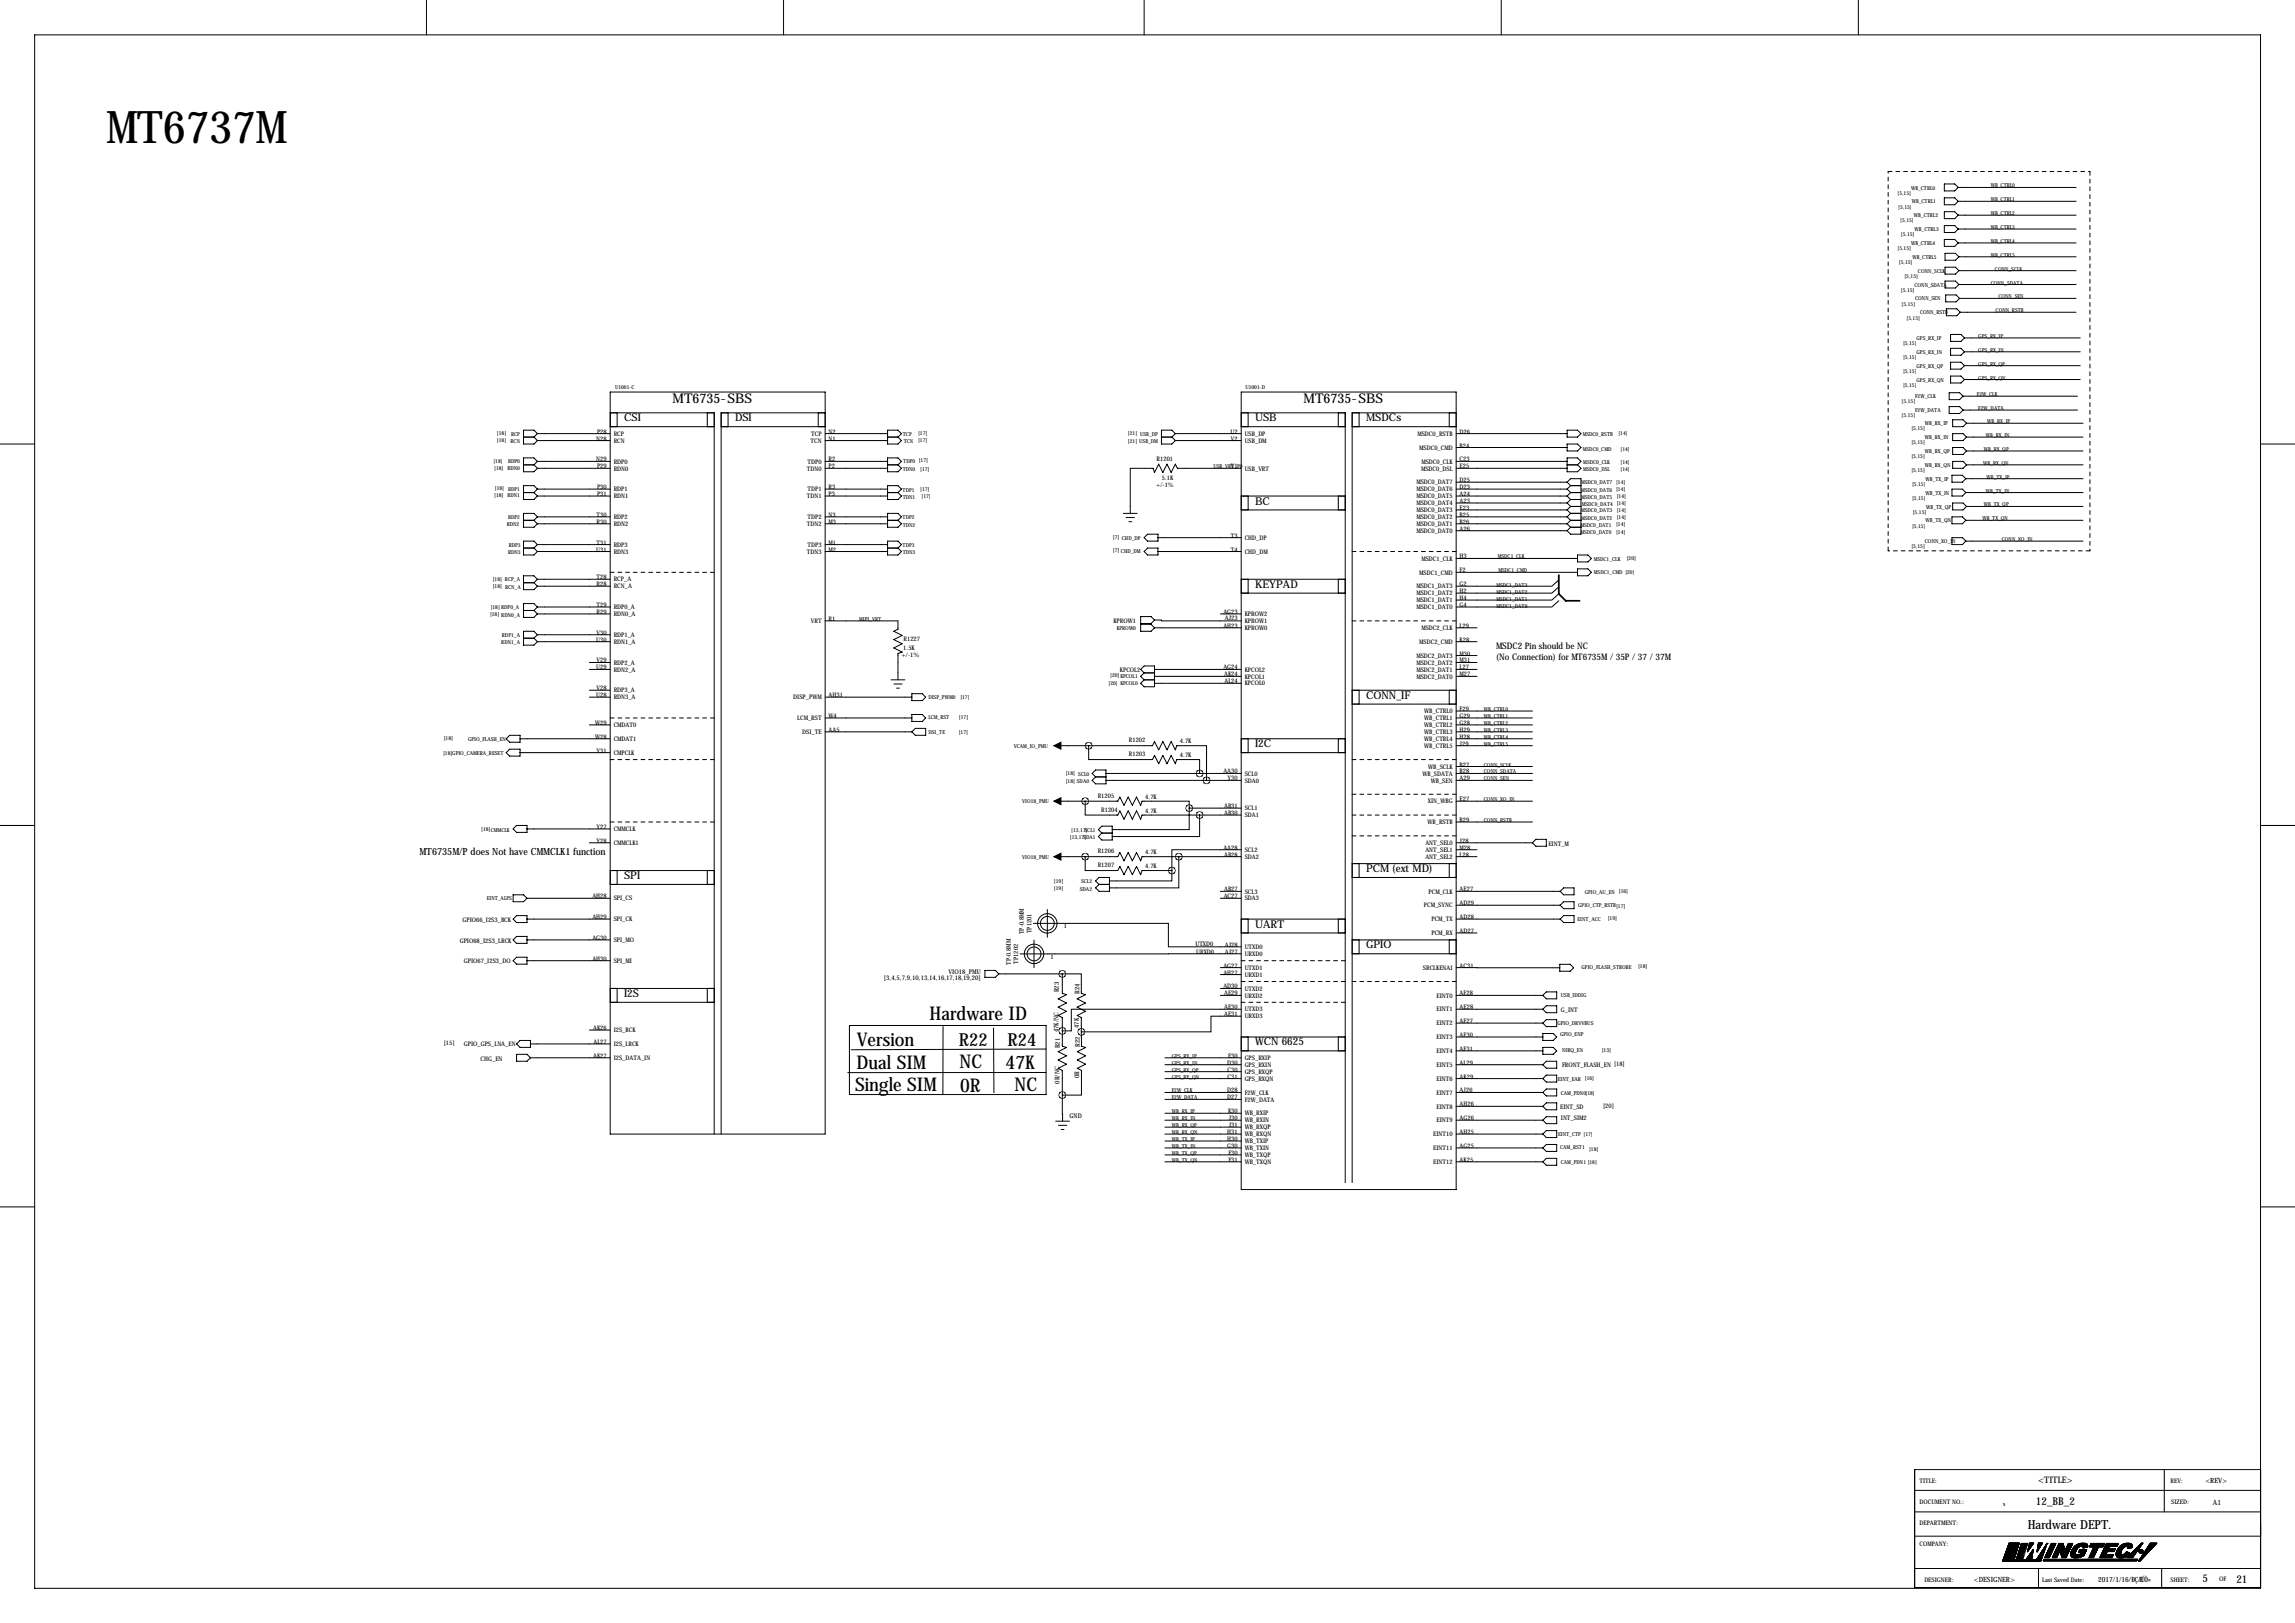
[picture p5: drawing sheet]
<svg xmlns="http://www.w3.org/2000/svg" width="841mm" height="594mm" viewBox="0 0 841 594" stroke-linecap="round" stroke-linejoin="round" font-family="sans-serif">
<defs><g id="words">
<text font-size="16.5" x="38.9" y="52.4">MT6737M</text>
<g font-size="6.9">
<text x="340.5" y="373.4">Hardware ID</text>
<text x="313.8" y="383.1">Version</text>
<text x="313.8" y="391.6">Dual SIM</text>
<text x="351.5" y="391.1">NC</text>
<text x="368.4" y="391.4">47K</text>
<text x="313.2" y="399.6">Single SIM</text>
<text x="351.7" y="399.9">0R</text>
<text x="371.6" y="399.6">NC</text>
</g>
<g font-size="6.6">
<text x="351.2" y="383.1">R22</text>
<text x="369.1" y="383.2">R24</text>
</g>
<g font-size="4.9">
<text x="246.4" y="147.5">MT6735-SBS</text>
<text x="477.5" y="147.5">MT6735-SBS</text>
</g>
<text font-size="4.6" x="742.7" y="560.1">Hardware DEPT.</text>
<g font-size="4">
<text x="228.6" y="154.3">CSI</text>
<text x="269.2" y="154.3">DSI</text>
<text x="459.7" y="154.3">USB</text>
<text x="500.4" y="154.3">MSDCs</text>
<text x="459.7" y="184.8">BC</text>
<text x="459.7" y="215.3">KEYPAD</text>
<text x="500.4" y="255.9">CONN_IF</text>
<text x="459.7" y="273.7">I2C</text>
<text x="228.6" y="322">SPI</text>
<text x="500.4" y="319.4">PCM (ext MD)</text>
<text x="459.7" y="339.7">UART</text>
<text x="500.4" y="347.4">GPIO</text>
<text x="228.6" y="365.1">I2S</text>
<text x="459.7" y="382.9">WCN 6625</text>
<text x="745.8" y="551.3">12_BB_2</text>
<text x="806.7" y="579.5">5</text>
<text x="819.2" y="579.8">21</text>
</g>
<text font-size="3.6" x="153.7" y="313">MT6735M/P does Not have CMMCLK1 function</text>
<g font-size="3.3">
<text x="548" y="237.6">MSDC2 Pin should be NC</text>
<text x="548" y="241.8">(No Connection) for MT6735M / 35P / 37 / 37M</text>
<text x="746.6" y="543.2">&lt;TITLE&gt;</text>
</g>
<g font-size="2.6">
<text x="807.8" y="543">&lt;REV&gt;</text>
<text x="810.6" y="551.1">A1</text>
<text x="723" y="579.3">&lt;DESIGNER&gt;</text>
<text x="768.5" y="579.4">2017/1/16/ÐÇÆ</text>
<text x="784.4" y="579.4">ÚÒ»</text>
</g>
<g font-size="2.4">
<text x="323.8" y="358.9">[3,4,5,7,9,10,13,14,16,17,18,19,20]</text>
<text x="347.4" y="356.7">VIO18_PMU</text>
<text x="387.8" y="363.5" transform="rotate(-90 387.8 363.5)">R23</text>
<text x="395.4" y="364.1" transform="rotate(-90 395.4 364.1)">R24</text>
<text x="395.2" y="376.6" transform="rotate(-90 395.2 376.6)">47K</text>
<text x="387.7" y="378.1" transform="rotate(-90 387.7 378.1)">47K/NC</text>
<text x="388.3" y="383.9" transform="rotate(-90 388.3 383.9)">R21</text>
<text x="395.6" y="383.5" transform="rotate(-90 395.6 383.5)">R22</text>
<text x="395.4" y="394.8" transform="rotate(-90 395.4 394.8)">0R</text>
<text x="388" y="396.9" transform="rotate(-90 388 396.9)">0R/NC</text>
<text x="391.8" y="409.4">GND</text>
</g>
<g font-size="2.3">
<text x="218.4" y="161.4">N28</text>
<text x="218.7" y="158.8">P28</text>
<text x="224.8" y="159.6">RCP</text>
<text x="297.2" y="159.6">TCP</text>
<text x="303.5" y="158.8">N2</text>
<text x="303.5" y="161.4">N1</text>
<text x="450.8" y="158.8">U2</text>
<text x="450.9" y="161.4">V2</text>
<text x="455.9" y="159.6">USB_DP</text>
<text x="519.2" y="159.6">MSDC0_RSTB</text>
<text x="534.7" y="158.8">D26</text>
<text x="224.8" y="162.2">RCN</text>
<text x="296.9" y="162.2">TCN</text>
<text x="455.9" y="162.2">USB_DM</text>
<text x="519.9" y="164.7">MSDC0_CMD</text>
<text x="534.7" y="163.9">B24</text>
<text x="218.4" y="169">N29</text>
<text x="218.7" y="171.5">P29</text>
<text x="224.8" y="172.3">RDN0</text>
<text x="224.8" y="169.8">RDP0</text>
<text x="295.6" y="172.3">TDN0</text>
<text x="295.9" y="169.8">TDP0</text>
<text x="303.5" y="169">R2</text>
<text x="303.5" y="171.5">P2</text>
<text x="423.7" y="169">R1201</text>
<text x="450.9" y="171.5">V1</text>
<text x="455.9" y="172.3">USB_VRT</text>
<text x="520.5" y="172.3">MSDC0_DSL</text>
<text x="520.7" y="169.8">MSDC0_CLK</text>
<text x="534.7" y="169">C23</text>
<text x="534.7" y="171.5">E25</text>
<text x="218.7" y="179.1">P30</text>
<text x="224.8" y="179.9">RDP1</text>
<text x="295.9" y="179.9">TDP1</text>
<text x="303.5" y="179.1">R3</text>
<text x="423.5" y="178.2">+/-1%</text>
<text x="425.6" y="175.7">5.1K</text>
<text x="518.8" y="177.4">MSDC0_DAT7</text>
<text x="518.8" y="179.9">MSDC0_DAT6</text>
<text x="534.7" y="176.6">D25</text>
<text x="534.7" y="179.1">D23</text>
<text x="218.7" y="181.7">P31</text>
<text x="224.8" y="182.5">RDN1</text>
<text x="295.6" y="182.5">TDN1</text>
<text x="303.5" y="181.7">P3</text>
<text x="518.8" y="182.5">MSDC0_DAT5</text>
<text x="518.8" y="185">MSDC0_DAT4</text>
<text x="534.7" y="181.7">A24</text>
<text x="534.7" y="184.2">A23</text>
<text x="218.6" y="189.3">T30</text>
<text x="218.6" y="191.8">R30</text>
<text x="224.8" y="190.1">RDP2</text>
<text x="295.9" y="190.1">TDP2</text>
<text x="303.5" y="189.3">N3</text>
<text x="303.5" y="191.8">M3</text>
<text x="518.8" y="187.6">MSDC0_DAT3</text>
<text x="518.8" y="190.1">MSDC0_DAT2</text>
<text x="534.7" y="186.8">E23</text>
<text x="534.7" y="189.3">B25</text>
<text x="534.7" y="191.8">B26</text>
<text x="224.8" y="192.6">RDN2</text>
<text x="295.6" y="192.6">TDN2</text>
<text x="450.9" y="196.9">T3</text>
<text x="455.9" y="197.7">CHD_DP</text>
<text x="518.8" y="192.6">MSDC0_DAT1</text>
<text x="518.8" y="195.2">MSDC0_DAT0</text>
<text x="534.7" y="194.4">A26</text>
<text x="218.4" y="202">U31</text>
<text x="218.6" y="199.5">T31</text>
<text x="224.8" y="200.3">RDP3</text>
<text x="224.8" y="202.8">RDN3</text>
<text x="295.6" y="202.8">TDN3</text>
<text x="295.9" y="200.3">TDP3</text>
<text x="303.5" y="199.5">M1</text>
<text x="303.5" y="202">M2</text>
<text x="450.9" y="202">T4</text>
<text x="455.9" y="202.8">CHD_DM</text>
<text x="520.7" y="205.3">MSDC1_CLK</text>
<text x="534.7" y="204.5">H3</text>
<text x="534.7" y="209.6">F2</text>
<text x="218.6" y="212.2">T28</text>
<text x="218.6" y="214.7">R28</text>
<text x="224.8" y="213">RCP_A</text>
<text x="224.8" y="215.5">RCN_A</text>
<text x="518.8" y="215.5">MSDC1_DAT3</text>
<text x="519.9" y="210.4">MSDC1_CMD</text>
<text x="534.7" y="214.7">G2</text>
<text x="518.8" y="218">MSDC1_DAT2</text>
<text x="518.8" y="220.6">MSDC1_DAT1</text>
<text x="534.7" y="217.2">H2</text>
<text x="534.7" y="219.8">H4</text>
<text x="218.6" y="222.3">T29</text>
<text x="218.6" y="224.9">R29</text>
<text x="224.8" y="223.1">RDP0_A</text>
<text x="224.8" y="225.7">RDN0_A</text>
<text x="303.5" y="227.4">R1</text>
<text x="448.1" y="224.9">AG23</text>
<text x="448.6" y="227.1">AJ23</text>
<text x="455.9" y="225.7">KPROW2</text>
<text x="518.8" y="223.1">MSDC1_DAT0</text>
<text x="534.7" y="222.3">G4</text>
<text x="218.6" y="232.5">V30</text>
<text x="224.8" y="233.3">RDP1_A</text>
<text x="297" y="228.2">VRT</text>
<text x="407.8" y="228.1">KPROW1</text>
<text x="448.1" y="229.9">AH23</text>
<text x="455.9" y="228.2">KPROW1</text>
<text x="455.9" y="230.7">KPROW0</text>
<text x="520.7" y="230.7">MSDC2_CLK</text>
<text x="534.7" y="229.9">L29</text>
<text x="218.4" y="235">U30</text>
<text x="224.8" y="235.8">RDN1_A</text>
<text x="330.9" y="238.2">1.5K</text>
<text x="331" y="234.8">R1227</text>
<text x="519.9" y="235.8">MSDC2_CMD</text>
<text x="534.7" y="235">K28</text>
<text x="218.4" y="245.2">U29</text>
<text x="218.6" y="242.6">V29</text>
<text x="224.8" y="243.4">RDP2_A</text>
<text x="224.8" y="246">RDN2_A</text>
<text x="330.3" y="240.7">+/-1%</text>
<text x="410.2" y="245.9">KPCOL2</text>
<text x="448.1" y="245.2">AG24</text>
<text x="455.9" y="246">KPCOL2</text>
<text x="518.8" y="240.9">MSDC2_DAT3</text>
<text x="518.8" y="243.4">MSDC2_DAT2</text>
<text x="518.8" y="246">MSDC2_DAT1</text>
<text x="534.7" y="240.1">M30</text>
<text x="534.7" y="242.6">M31</text>
<text x="534.7" y="245.2">L27</text>
<text x="448.4" y="247.7">AK24</text>
<text x="448.5" y="250.3">AL24</text>
<text x="455.9" y="251.1">KPCOL0</text>
<text x="455.9" y="248.5">KPCOL1</text>
<text x="518.8" y="248.5">MSDC2_DAT0</text>
<text x="534.7" y="247.7">M27</text>
<text x="218.4" y="255.3">U28</text>
<text x="218.6" y="252.8">V28</text>
<text x="224.8" y="253.6">RDP3_A</text>
<text x="224.8" y="256.1">RDN3_A</text>
<text x="290.6" y="256.1">DISP_PWM</text>
<text x="303.5" y="255.3">AH31</text>
<text x="292" y="263.8">LCM_RST</text>
<text x="303.5" y="263">W4</text>
<text x="521.7" y="261.2">WB_CTRL0</text>
<text x="521.7" y="263.8">WB_CTRL1</text>
<text x="534.7" y="260.4">F29</text>
<text x="534.7" y="263">G29</text>
<text x="218" y="265.5">W29</text>
<text x="224.8" y="266.3">CMDAT0</text>
<text x="293.9" y="268.8">DSI_TE</text>
<text x="303.5" y="268">AA5</text>
<text x="521.7" y="266.3">WB_CTRL2</text>
<text x="521.7" y="268.8">WB_CTRL3</text>
<text x="534.7" y="265.5">G28</text>
<text x="534.7" y="268">H29</text>
<text x="218" y="270.6">W28</text>
<text x="218.6" y="275.7">Y31</text>
<text x="224.8" y="271.4">CMDAT1</text>
<text x="413.5" y="271.9">R1202</text>
<text x="432.2" y="272.2">4.7K</text>
<text x="521.7" y="271.4">WB_CTRL4</text>
<text x="521.7" y="273.9">WB_CTRL5</text>
<text x="534.7" y="270.6">H28</text>
<text x="534.7" y="273.1">J29</text>
<text x="224.8" y="276.5">CMPCLK</text>
<text x="413.5" y="276.9">R1203</text>
<text x="432.2" y="277.3">4.7K</text>
<text x="523.2" y="281.5">WB_SCLK</text>
<text x="534.7" y="280.7">B27</text>
<text x="448.1" y="283.3">AA30</text>
<text x="449.7" y="285.8">Y30</text>
<text x="455.9" y="284.1">SCL0</text>
<text x="455.9" y="286.6">SDA0</text>
<text x="521.1" y="284.1">WB_SDATA</text>
<text x="524.1" y="286.6">WB_SEN</text>
<text x="534.7" y="283.3">B28</text>
<text x="534.7" y="285.8">A29</text>
<text x="402.1" y="292.2">R1205</text>
<text x="419.5" y="292.5">4.7K</text>
<text x="534.7" y="293.4">E27</text>
<text x="403.4" y="297.3">R1204</text>
<text x="419.5" y="297.6">4.7K</text>
<text x="448.4" y="296">AB31</text>
<text x="448.4" y="298.5">AB30</text>
<text x="455.9" y="296.8">SCL1</text>
<text x="455.9" y="299.3">SDA1</text>
<text x="523" y="294.2">XIN_WBG</text>
<text x="218.6" y="303.6">Y27</text>
<text x="224.8" y="304.4">CMMCLK</text>
<text x="522.9" y="301.9">WB_RSTB</text>
<text x="534.7" y="301.1">B29</text>
<text x="218.6" y="308.7">Y28</text>
<text x="224.8" y="309.5">CMMCLK1</text>
<text x="448.1" y="311.2">AA28</text>
<text x="522.1" y="309.5">ANT_SEL0</text>
<text x="534.7" y="311.2">M28</text>
<text x="534.7" y="308.7">J28</text>
<text x="567.2" y="309.7">EINT_M</text>
<text x="402.1" y="317.6">R1207</text>
<text x="402.1" y="312.5">R1206</text>
<text x="419.5" y="317.9">4.7K</text>
<text x="419.5" y="312.8">4.7K</text>
<text x="448.4" y="313.8">AB28</text>
<text x="455.9" y="312">SCL2</text>
<text x="455.9" y="314.6">SDA2</text>
<text x="522.1" y="314.6">ANT_SEL2</text>
<text x="522.1" y="312">ANT_SEL1</text>
<text x="534.7" y="313.8">L28</text>
<text x="217" y="329">AH28</text>
<text x="224.8" y="329.8">SPI_CS</text>
<text x="448.3" y="329">AC27</text>
<text x="448.4" y="326.5">AB27</text>
<text x="455.9" y="327.3">SCL3</text>
<text x="455.9" y="329.8">SDA3</text>
<text x="523.3" y="327.3">PCM_CLK</text>
<text x="534.7" y="326.5">AE27</text>
<text x="521.6" y="332.3">PCM_SYNC</text>
<text x="534.7" y="331.5">AD29</text>
<text x="169.4" y="337.6">GPIO66_I2S3_BCK</text>
<text x="217" y="336.6">AH29</text>
<text x="224.8" y="337.4">SPI_CK</text>
<text x="377.8" y="341.8" transform="rotate(-90 377.8 341.8)">TP1201</text>
<text x="389.7" y="340.1">1</text>
<text x="524.4" y="337.4">PCM_TX</text>
<text x="534.7" y="336.6">AD28</text>
<text x="534.7" y="341.7">AD27</text>
<text x="168.4" y="345.3">GPIO68_I2S3_LRCK</text>
<text x="217" y="344.2">AG30</text>
<text x="224.8" y="345">SPI_MO</text>
<text x="375.1" y="342.2" transform="rotate(-90 375.1 342.2)">TP-0.8MM</text>
<text x="437.9" y="346.5">UTXD0</text>
<text x="448.6" y="346.8">AJ28</text>
<text x="455.9" y="347.6">UTXD0</text>
<text x="524.4" y="342.5">PCM_RX</text>
<text x="169.9" y="352.9">GPIO67_I2S3_DO</text>
<text x="217" y="351.9">AH30</text>
<text x="224.8" y="352.7">SPI_MI</text>
<text x="370.2" y="353.4" transform="rotate(-90 370.2 353.4)">TP-0.8MM</text>
<text x="372.9" y="353" transform="rotate(-90 372.9 353)">TP1202</text>
<text x="384.9" y="351.2">1</text>
<text x="438.1" y="349.3">URXD0</text>
<text x="448.6" y="349.3">AJ27</text>
<text x="455.9" y="350.1">URXD0</text>
<text x="448.1" y="354.4">AG27</text>
<text x="448.1" y="356.9">AH27</text>
<text x="455.9" y="355.2">UTXD1</text>
<text x="455.9" y="357.7">URXD1</text>
<text x="521.2" y="355.2">SRCLKENAI</text>
<text x="534.7" y="354.4">AC31</text>
<text x="448.1" y="362">AD30</text>
<text x="448.4" y="364.6">AE29</text>
<text x="455.9" y="362.8">UTXD2</text>
<text x="455.9" y="365.4">URXD2</text>
<text x="526.2" y="365.4">EINT0</text>
<text x="534.7" y="364.6">AF28</text>
<text x="448.4" y="369.6">AE30</text>
<text x="455.9" y="370.4">UTXD3</text>
<text x="526.2" y="370.4">EINT1</text>
<text x="534.7" y="369.6">AE28</text>
<text x="571.8" y="370.7">G_INT</text>
<text x="217.2" y="377.3">AK26</text>
<text x="448.4" y="372.2">AE31</text>
<text x="455.9" y="373">URXD3</text>
<text x="526.2" y="375.5">EINT2</text>
<text x="534.7" y="374.7">AF27</text>
<text x="162.6" y="382.7">[15]</text>
<text x="169.9" y="383.1">GPIO_GPS_LNA_EN</text>
<text x="217.4" y="382.3">AL27</text>
<text x="224.8" y="378.1">I2S_BCK</text>
<text x="224.8" y="383.1">I2S_LRCK</text>
<text x="526.2" y="380.6">EINT3</text>
<text x="534.7" y="379.8">AF30</text>
<text x="176.1" y="388.4">CHG_EN</text>
<text x="217.2" y="387.4">AK27</text>
<text x="224.8" y="388.2">I2S_DATA_IN</text>
<text x="449.6" y="390">D30</text>
<text x="449.8" y="387.4">E30</text>
<text x="455.9" y="388.2">GPS_RXIP</text>
<text x="526.2" y="385.7">EINT4</text>
<text x="534.7" y="384.9">AF31</text>
<text x="534.7" y="390">AL29</text>
<text x="449.7" y="392.5">C30</text>
<text x="449.7" y="395">C31</text>
<text x="455.9" y="390.8">GPS_RXIN</text>
<text x="455.9" y="393.3">GPS_RXQP</text>
<text x="455.9" y="395.8">GPS_RXQN</text>
<text x="526.2" y="390.8">EINT5</text>
<text x="526.2" y="395.8">EINT6</text>
<text x="534.7" y="395">AK29</text>
<text x="572.2" y="390.9">FRONT_FLASH_EN [18]</text>
<text x="449.6" y="400.1">D28</text>
<text x="455.9" y="400.9">F2W_CLK</text>
<text x="526.2" y="400.9">EINT7</text>
<text x="534.7" y="400.1">AJ26</text>
<text x="449.6" y="402.7">D27</text>
<text x="449.8" y="407.7">K30</text>
<text x="455.9" y="403.5">F2W_DATA</text>
<text x="526.2" y="406">EINT8</text>
<text x="534.7" y="405.2">AH26</text>
<text x="571.5" y="406.2">EINT_SD</text>
<text x="587.2" y="405.9">[20]</text>
<text x="450.1" y="410.3">J30</text>
<text x="450.1" y="412.8">J31</text>
<text x="455.9" y="408.5">WB_RXIP</text>
<text x="455.9" y="411.1">WB_RXIN</text>
<text x="455.9" y="413.6">WB_RXQP</text>
<text x="526.2" y="411.1">EINT9</text>
<text x="534.7" y="410.3">AG26</text>
<text x="571.8" y="410.3">INT_SIM2</text>
<text x="449.6" y="415.4">H31</text>
<text x="449.6" y="417.9">H30</text>
<text x="455.9" y="416.2">WB_RXQN</text>
<text x="455.9" y="418.7">WB_TXIP</text>
<text x="525" y="416.2">EINT10</text>
<text x="534.7" y="415.4">AH25</text>
<text x="449.6" y="420.4">G30</text>
<text x="450" y="423">F30</text>
<text x="450" y="425.5">F31</text>
<text x="455.9" y="421.2">WB_TXIN</text>
<text x="455.9" y="423.8">WB_TXQP</text>
<text x="525" y="421.2">EINT11</text>
<text x="534.7" y="420.4">AG25</text>
<text x="534.7" y="425.5">AK25</text>
<text x="455.9" y="426.3">WB_TXQN</text>
<text x="525" y="426.3">EINT12</text>
<text x="703.1" y="543.3">TITLE:</text>
<text x="795.1" y="543.1">REV:</text>
<text x="703.1" y="550.9">DOCUMENT NO.:</text>
<text x="795.3" y="550.9">SIZED:</text>
<text x="703.1" y="558.6">DEPARTMENT:</text>
<text x="703.1" y="566.2">COMPANY:</text>
<text x="704.9" y="579.4">DESIGNER:</text>
<text x="748.1" y="579.4">Last Saved Date:</text>
<text x="795.1" y="579.4">SHEET:</text>
<text x="812.9" y="579.1">OF</text>
</g>
<g font-size="2">
<text x="695.1" y="71.3">[5,15]</text>
<text x="700" y="69.4">WB_CTRL0</text>
<text x="729.2" y="68.7">WB_CTRL0</text>
<text x="695.3" y="76.4">[5,15]</text>
<text x="700.3" y="74.5">WB_CTRL1</text>
<text x="729.2" y="73.7">WB_CTRL1</text>
<text x="696.1" y="81.5">[5,15]</text>
<text x="701" y="79.6">WB_CTRL2</text>
<text x="729.2" y="83.9">WB_CTRL3</text>
<text x="729.2" y="78.8">WB_CTRL2</text>
<text x="696.3" y="86.5">[5,15]</text>
<text x="700" y="89.7">WB_CTRL4</text>
<text x="701.3" y="84.7">WB_CTRL3</text>
<text x="729.2" y="89">WB_CTRL4</text>
<text x="695.1" y="91.6">[5,15]</text>
<text x="700.5" y="94.8">WB_CTRL5</text>
<text x="729.2" y="94.1">WB_CTRL5</text>
<text x="695.6" y="96.7">[5,15]</text>
<text x="697.6" y="101.8">[5,15]</text>
<text x="702.6" y="99.9">CONN_SCLK</text>
<text x="730.8" y="99.1">CONN_SCLK</text>
<text x="696.3" y="106.9">[5,15]</text>
<text x="701.3" y="105">CONN_SDATA</text>
<text x="729.2" y="104.2">CONN_SDATA</text>
<text x="696.6" y="111.9">[5,15]</text>
<text x="701.5" y="110.1">CONN_SEN</text>
<text x="732" y="109.3">CONN_SEN</text>
<text x="698.4" y="117">[5,15]</text>
<text x="703.3" y="115.1">CONN_RSTB</text>
<text x="731" y="114.4">CONN_RSTB</text>
<text x="702.1" y="124.5">GPS_RX_IP</text>
<text x="724.7" y="123.8">GPS_RX_IP</text>
<text x="697.1" y="126.4">[5,15]</text>
<text x="697.1" y="131.5">[5,15]</text>
<text x="702.1" y="129.6">GPS_RX_IN</text>
<text x="724.7" y="128.8">GPS_RX_IN</text>
<text x="697.1" y="136.6">[5,15]</text>
<text x="702.1" y="134.7">GPS_RX_QP</text>
<text x="724.7" y="133.9">GPS_RX_QP</text>
<text x="225.3" y="142.3">U1001-C</text>
<text x="456.2" y="142.3">U1001-D</text>
<text x="697.1" y="141.7">[5,15]</text>
<text x="702.1" y="139.8">GPS_RX_QN</text>
<text x="724.7" y="139">GPS_RX_QN</text>
<text x="696.6" y="147.8">[5,15]</text>
<text x="701.5" y="145.9">F2W_CLK</text>
<text x="724.2" y="145.1">F2W_CLK</text>
<text x="696.6" y="152.8">[5,15]</text>
<text x="701.5" y="150.9">F2W_DATA</text>
<text x="705.1" y="155.8">WB_RX_IP</text>
<text x="724.7" y="150.2">F2W_DATA</text>
<text x="728" y="155">WB_RX_IP</text>
<text x="182" y="159.4">[18]</text>
<text x="182" y="162">[18]</text>
<text x="187.2" y="159.6">RCP</text>
<text x="330.7" y="159.6">TCP</text>
<text x="336.3" y="159.2">[17]</text>
<text x="336.3" y="162">[17]</text>
<text x="413.2" y="159.4">[21] USB_DP</text>
<text x="579.8" y="159.6">MSDC0_RSTB</text>
<text x="592.8" y="159.4">[14]</text>
<text x="700.1" y="157.7">[5,15]</text>
<text x="705.1" y="160.9">WB_RX_IN</text>
<text x="727.5" y="160.1">WB_RX_IN</text>
<text x="187" y="162.1">RCN</text>
<text x="331" y="162.4">TCN</text>
<text x="413.2" y="162.2">[21] USB_DM</text>
<text x="579.8" y="165.2">MSDC0_CMD</text>
<text x="593.6" y="165">[14]</text>
<text x="700.1" y="162.7">[5,15]</text>
<text x="700.1" y="167.8">[5,15]</text>
<text x="705.1" y="165.9">WB_RX_QP</text>
<text x="726.7" y="165.2">WB_RX_QP</text>
<text x="180.8" y="169.6">[18]</text>
<text x="181" y="172.1">[18]</text>
<text x="185.9" y="172.3">RDN0</text>
<text x="186.1" y="169.7">RDP0</text>
<text x="330.7" y="172.5">TDN0</text>
<text x="330.9" y="169.7">TDP0 [17]</text>
<text x="337.1" y="172.4">[17]</text>
<text x="444.5" y="171.5">USB_VRT_P0</text>
<text x="579.9" y="172.5">MSDC0_DSL</text>
<text x="580" y="170">MSDC0_CLK</text>
<text x="593.6" y="172.4">[14]</text>
<text x="593.6" y="169.9">[14]</text>
<text x="700.1" y="172.9">[5,15]</text>
<text x="705.1" y="171">WB_RX_QN</text>
<text x="726.4" y="170.3">WB_RX_QN</text>
<text x="181.3" y="179.5">[18]</text>
<text x="186.1" y="179.6">RDP1</text>
<text x="337.1" y="179.8">[17]</text>
<text x="579.2" y="177.4">MSDC0_DAT7 [14]</text>
<text x="700.4" y="178">[5,15]</text>
<text x="705.4" y="176.1">WB_TX_IP</text>
<text x="727.7" y="175.3">WB_TX_IP</text>
<text x="181" y="182">[18]</text>
<text x="185.9" y="182.2">RDN1</text>
<text x="330.6" y="180.2">TDP1</text>
<text x="330.7" y="182.7">TDN1</text>
<text x="337.6" y="182.6">[17]</text>
<text x="579.2" y="180.2">MSDC0_DAT6 [14]</text>
<text x="579.2" y="182.7">MSDC0_DAT5</text>
<text x="579.4" y="185.2">MSDC0_DAT4 [14]</text>
<text x="592.2" y="182.6">[14]</text>
<text x="700.4" y="183.1">[5,15]</text>
<text x="705.4" y="181.2">WB_TX_IN</text>
<text x="726.7" y="185.5">WB_TX_QP</text>
<text x="727.5" y="180.4">WB_TX_IN</text>
<text x="186.1" y="190.1">RDP2</text>
<text x="330.6" y="190.1">TDP2</text>
<text x="579.2" y="190.3">MSDC0_DAT2</text>
<text x="579.2" y="187.5">MSDC0_DAT3</text>
<text x="592.2" y="190.2">[14]</text>
<text x="592.2" y="187.6">[14]</text>
<text x="700.6" y="188.1">[5,15]</text>
<text x="705.4" y="191.3">WB_TX_QN</text>
<text x="705.6" y="186.3">WB_TX_QP</text>
<text x="726.2" y="190.6">WB_TX_QN</text>
<text x="185.6" y="192.6">RDN2</text>
<text x="330.7" y="192.9">TDN2</text>
<text x="407.7" y="197.3">[7] CHD_DP</text>
<text x="578.9" y="195.7">MSDC0_DAT0</text>
<text x="578.9" y="192.9">MSDC0_DAT1</text>
<text x="592" y="195.5">[14]</text>
<text x="592" y="192.7">[14]</text>
<text x="700.4" y="193.2">[5,15]</text>
<text x="186.1" y="203">RDN3</text>
<text x="186.4" y="200.2">RDP3</text>
<text x="330.6" y="200.5">TDP3</text>
<text x="330.7" y="203">TDN3</text>
<text x="407.7" y="202.1">[7] CHD_DM</text>
<text x="700.1" y="200.8">[5,15]</text>
<text x="705.1" y="199">CONN_XO_IN</text>
<text x="733.3" y="198.2">CONN_XO_IN</text>
<text x="548.6" y="204.5">MSDC1_CLK</text>
<text x="548.9" y="209.6">MSDC1_CMD</text>
<text x="583.8" y="205.3">MSDC1_CLK</text>
<text x="595.9" y="205.2">[20]</text>
<text x="180.5" y="212.8">[18] RCP_A</text>
<text x="180.5" y="215.3">[18] RCN_A</text>
<text x="548.1" y="215">MSDC1_DAT3</text>
<text x="583.9" y="210.4">MSDC1_CMD [20]</text>
<text x="548.1" y="220">MSDC1_DAT1</text>
<text x="548.1" y="217.5">MSDC1_DAT2</text>
<text x="179.5" y="225.5">[18] RDN0_A</text>
<text x="179.7" y="222.9">[18] RDP0_A</text>
<text x="314.7" y="227.4">MIPI_VRT</text>
<text x="548.1" y="222.6">MSDC1_DAT0</text>
<text x="183.8" y="233.2">RDP1_A</text>
<text x="409" y="230.7">KPROW0</text>
<text x="183.6" y="236">RDN1_A</text>
<text x="406" y="250.9">[20] KPCOL0</text>
<text x="406.7" y="248.1">[20] KPCOL1</text>
<text x="340.1" y="256.1">DISP_PWM0</text>
<text x="351.8" y="256">[17]</text>
<text x="340.1" y="263.5">LCM_RST</text>
<text x="351.3" y="263.3">[17]</text>
<text x="543.6" y="260.4">WB_CTRL0</text>
<text x="543.6" y="263">WB_CTRL1</text>
<text x="340.1" y="268.8">DSI_TE</text>
<text x="351.2" y="268.7">[17]</text>
<text x="543.6" y="268">WB_CTRL3</text>
<text x="543.6" y="265.5">WB_CTRL2</text>
<text x="162.6" y="270.9">[18]</text>
<text x="171.4" y="271.3">GPIO_FLASH_EN</text>
<text x="371.3" y="274.1">VCAM_IO_PMU</text>
<text x="543.6" y="270.6">WB_CTRL4</text>
<text x="543.6" y="273.1">WB_CTRL5</text>
<text x="162.3" y="276.5">[18]GPIO_CAMERA_RESET</text>
<text x="543.6" y="280.7">CONN_SCLK</text>
<text x="390.4" y="283.9">[18] SCL0</text>
<text x="390.4" y="286.7">[18] SDA0</text>
<text x="543.6" y="283.3">CONN_SDATA</text>
<text x="543.6" y="285.8">CONN_SEN</text>
<text x="543.6" y="293.4">CONN_XO_IN</text>
<text x="374.4" y="294.2">VIO18_PMU</text>
<text x="176.3" y="304.5">[18]CMMCLK</text>
<text x="392.4" y="304.7">[13,17]</text>
<text x="397.3" y="304.6">SCL1</text>
<text x="543.6" y="301.1">CONN_RSTB</text>
<text x="391.9" y="307.3">[13,17]</text>
<text x="396.8" y="307.4">SDA1</text>
<text x="374.4" y="314.5">VIO18_PMU</text>
<text x="386.1" y="323.3">[19]</text>
<text x="396" y="323.4">SCL2</text>
<text x="178.3" y="329.5">EINT_ALPS</text>
<text x="386.1" y="325.8">[19]</text>
<text x="395.5" y="326.2">SDA2</text>
<text x="580.5" y="327.5">GPIO_AU_EN [16]</text>
<text x="578.1" y="332.3">GPIO_CTP_RSTB[17]</text>
<text x="577.8" y="337.4">EINT_ACC</text>
<text x="588.9" y="337">[19]</text>
<text x="579.3" y="355">GPIO_FLASH_STROBE</text>
<text x="600" y="354.7">[18]</text>
<text x="571.8" y="365.3">USB_IDDIG</text>
<text x="570.5" y="375.2">GPIO_DRVVBUS</text>
<text x="571.5" y="379.5">GPIO_ENP</text>
<text x="429.3" y="387.4">GPS_RX_IP</text>
<text x="429.3" y="390">GPS_RX_IN</text>
<text x="572.2" y="385.4">NIRQ_EN</text>
<text x="586.7" y="385.2">[13]</text>
<text x="429.3" y="392.5">GPS_RX_QP</text>
<text x="429.3" y="395">GPS_RX_QN</text>
<text x="429.3" y="400.1">F2W_CLK</text>
<text x="570.7" y="396.1">EINT_EAR [16]</text>
<text x="571.8" y="400.9">CAM_PDN0[18]</text>
<text x="429.3" y="407.7">WB_RX_IP</text>
<text x="429.3" y="402.7">F2W_DATA</text>
<text x="429.3" y="412.8">WB_RX_QP</text>
<text x="429.3" y="410.3">WB_RX_IN</text>
<text x="429.3" y="417.9">WB_TX_IP</text>
<text x="429.3" y="415.4">WB_RX_QN</text>
<text x="570.8" y="416.1">EINT_CTP [17]</text>
<text x="429.3" y="423">WB_TX_QP</text>
<text x="429.3" y="425.5">WB_TX_QN</text>
<text x="429.3" y="420.4">WB_TX_IN</text>
<text x="571.5" y="420.9">CAM_RST1</text>
<text x="582.1" y="421.6">[18]</text>
<text x="571.8" y="426.3">CAM_PDN1 [18]</text>
</g>
</g></defs>
<circle cx="734.1" cy="551.3" r=".15" fill="#000"/>
<g fill="none" stroke="#000" stroke-width=".37">
<path d="M12.7 12.8h815.3v568.9h-815.3zM156.2 .1v12.7M287 .1v12.7M419.1 .1v12.7M549.9 .1v12.7M680.7 .1v12.7M712.2 67.4h3.8l1.3 1.3-1.3 1.2h-3.8zM712.2 72.5h3.8l1.3 1.2-1.3 1.3h-3.8zM712.2 77.5h3.8l1.3 1.3-1.3 1.3h-3.8zM717.3 68.7h43.2M717.3 73.7h43.2M717.3 78.8h43.2"/>
<path d="M712.2 82.6h3.8l1.3 1.3-1.3 1.3h-3.8zM712.2 87.7h3.8l1.3 1.3-1.3 1.2h-3.8zM712.5 97.9h3.8l1.2 1.2-1.2 1.3h-3.8zM712.5 92.8h3.8l1.2 1.3-1.2 1.2h-3.8zM717.3 83.9h43.2M717.3 89h43.2M717.5 99.1h43M717.5 94.1h43M712.5 102.9h3.8l1.2 1.3-1.2 1.3h-3.8zM712.7 108h3.8l1.3 1.3-1.3 1.3h-3.8zM713 113.1h3.8l1.3 1.3-1.3 1.2h-3.8zM717.5 104.2h43"/>
<path d="M717.8 109.3h42.7M718.1 114.4h42.4M714.5 122.5h3.8l1.3 1.3-1.3 1.2h-3.8zM714.5 127.6h3.8l1.3 1.2-1.3 1.3h-3.8zM714.5 132.7h3.8l1.3 1.2-1.3 1.3h-3.8zM714.5 137.7h3.8l1.3 1.3-1.3 1.3h-3.8zM719.6 123.8h42.4M719.6 128.8h42.4M719.6 133.9h42.4M719.6 139h42.4M196.8 158.8l-1.2-1.2h-3.8v5h3.8l1.2-1.2M196.8 158.8h26.7"/>
<path d="M196.8 158.8l-1.2 1.3M223.5 151.2h38.1v264.2M223.5 156.3h38.1M223.5 143.6h78.8v271.8h-78.8zM226.1 151.2v5.1M259.1 151.2v5.1M264.2 156.3h38.1M266.7 151.2v5.1M299.7 151.2v5.1M302.3 151.2h-38.1v264.2M302.3 158.8h22.8M325.1 157.6h3.8l1.3 1.2-1.3 1.3 1.3 1.3-1.3 1.2h-3.8z"/>
<path d="M430.5 158.8l-1.2-1.2h-3.9v5h3.9l1.2-1.2M430.5 158.8h24.2M430.5 158.8l-1.2 1.3M454.7 151.2h38.1v281.9M454.7 156.3h38.1M454.7 143.6h78.7v292.1h-78.7zM457.2 151.2v5.1M490.2 151.2v5.1M495.3 156.3h38.1M497.8 151.2v5.1M530.9 151.2v5.1M533.4 151.2h-38.1v281.9"/>
<path d="M533.4 158.8h40.6M574 157.6h3.8l1.3 1.2-1.3 1.3h-3.8zM714 143.8h3.8l1.3 1.3-1.3 1.3h-3.8zM714 148.9h3.8l1.3 1.3-1.3 1.3h-3.8zM715.3 153.7h3.8l1.2 1.3-1.2 1.3h-3.8zM715.3 158.8h3.8l1.2 1.3-1.2 1.3h-3.8zM719.1 145.1h41.9M719.1 150.2h41.9M720.3 155h42.7M0 162.6h12.7M191.8 160.1h3.8M191.8 170.3h3.8"/>
<path d="M195.6 160.1l1.2 1.3M195.6 170.3l1.2 1.2M196.8 161.4h26.7M196.8 171.5h26.7M196.8 169h26.7M196.8 179.1h26.7M196.8 169l-1.2-1.3h-3.8v5.1h3.8l1.2-1.3M196.8 179.1l-1.2-1.2h-3.8v5.1h3.8l1.2-1.3M196.8 169l-1.2 1.3M196.8 179.1l-1.2 1.3M302.3 161.4h22.8M302.3 171.5h22.8"/>
<path d="M302.3 169h22.8M302.3 179.1h22.8M325.1 160.1h3.8M325.1 170.3h3.8M325.1 167.7h3.8l1.3 1.3-1.3 1.3 1.3 1.2-1.3 1.3h-3.8zM325.1 177.9h3.8l1.3 1.2-1.3 1.3 1.3 1.3-1.3 1.3h-3.8zM425.4 160.1h3.9M429.3 160.1l1.2 1.3M430.5 161.4h24.2M454.7 171.5h-23.4l-.8-1.5-1.5 3-1.5-3-1.5 3-1.6-3-1.5 3-.5-1.5h-8.4v16.5M533.4 171.5h40.6M533.4 169h40.6"/>
<path d="M533.4 179.1h40.6M533.4 163.9h40.6M533.4 176.6h40.6M574 162.6h3.8l1.3 1.3-1.3 1.3h-3.8zM574 170.3h3.8M574 176.6l1.3-1.3h3.8v20.4h-3.8l-1.3-1.3M574 167.7h3.8l1.3 1.3-1.3 1.3 1.3 1.2-1.3 1.3h-3.8zM574 179.1l1.3 1.3M574 176.6l1.3 1.3M575.3 177.9h3.8M575.3 177.9l-1.3 1.2M715 179.1h3.8l1.3 1.3-1.3 1.3h-3.8z"/>
<path d="M715 174.1h3.8l1.3 1.2-1.3 1.3h-3.8zM715.3 169h3.8l1.2 1.3-1.2 1.2h-3.8zM715.3 163.9h3.8l1.2 1.3-1.2 1.2h-3.8zM720.1 175.3h42.9M720.3 160.1h42.7M720.3 165.2h42.7M720.3 170.3h42.7M828 162.6h12.7M191.8 180.4h3.8M191.8 190.6h3.8M195.6 180.4l1.2 1.3M195.6 190.6l1.2 1.2"/>
<path d="M196.8 181.7h26.7M196.8 189.3h26.7M196.8 191.8h26.7M196.8 199.5h26.7M196.8 199.5l-1.2-1.3h-3.8v5.1h3.8l1.2-1.3M196.8 189.3l-1.2-1.3h-3.8v5.1h3.8l1.2-1.3M196.8 189.3l-1.2 1.3M196.8 199.5l-1.2 1.2M302.3 181.7h22.8M302.3 189.3h22.8M302.3 191.8h22.8M302.3 199.5h22.8"/>
<path d="M325.1 180.4h3.8M325.1 190.6h3.8M325.1 198.2h3.8l1.3 1.3-1.3 1.2 1.3 1.3-1.3 1.3h-3.8zM325.1 188h3.8l1.3 1.3-1.3 1.3 1.3 1.2-1.3 1.3h-3.8zM411.5 188h5.1M412.5 189.6h3M413.5 191.1h1M419.1 196.9l1.3-1.2h3.8v2.5h-3.8zM424.2 196.9h30.5M454.7 181.7h38.1M454.7 186.8h38.1M457.2 181.7v5.1"/>
<path d="M490.2 181.7v5.1M533.4 181.7h40.6M533.4 189.3h40.6M533.4 191.8h40.6M533.4 186.8h40.6M533.4 184.2h40.6M533.4 194.4h40.6M574 191.8l1.3 1.3M574 189.3l1.3 1.3M574 181.7l1.3 1.3M574 184.2l1.3 1.3M574 186.8l1.3 1.2"/>
<path d="M575.3 185.5h3.8M575.3 180.4h3.8M575.3 190.6h3.8M575.3 183h3.8M575.3 188h3.8M575.3 193.1h3.8M575.3 193.1l-1.3 1.3M575.3 190.6l-1.3 1.2M575.3 188l-1.3 1.3M575.3 180.4l-1.3 1.3M575.3 183l-1.3 1.2M575.3 185.5l-1.3 1.3"/>
<path d="M715 189.3h3.8l1.3 1.3-1.3 1.2h-3.8zM715 196.9h3.8l1.3 1.3-1.3 1.3h-3.8zM715.3 184.2h3.8l1.2 1.3-1.2 1.3h-3.8zM720.1 180.4h42.9M720.1 190.6h42.9M720.1 198.2h42.9M720.3 185.5h42.7M191.8 200.7h3.8M191.8 213.4h3.8M195.6 200.7l1.2 1.3M195.6 213.4l1.2 1.3M196.8 202h26.7"/>
<path d="M196.8 212.2h26.7M196.8 214.7h26.7M196.8 212.2l-1.2-1.3h-3.8v5.1h3.8l1.2-1.3M196.8 212.2l-1.2 1.2M302.3 202h22.8M325.1 200.7h3.8M420.4 200.7h3.8v2.6h-3.8l-1.3-1.3zM424.2 202h30.5M454.7 212.2h38.1M454.7 217.2h38.1M457.2 212.2v5M490.2 212.2v5"/>
<path d="M533.4 204.5h44.4M533.4 209.6h44.4M571 217.5l-2.5 2.3h-35.1M571 215l-2.5 2.2h-35.1M571 212.4l-2.5 2.3h-35.1M577.8 203.3h3.9l1.2 1.2-1.2 1.3h-3.9zM577.8 208.4h3.9l1.2 1.2-1.2 1.3h-3.9zM191.8 223.6h3.8M191.8 233.8h3.8M195.6 223.6l1.2 1.3M195.6 233.8l1.2 1.2M196.8 222.3h26.7"/>
<path d="M196.8 224.9h26.7M196.8 232.5h26.7M196.8 235h26.7M196.8 222.3l-1.2-1.2h-3.8v5h3.8l1.2-1.2M196.8 232.5l-1.2-1.3h-3.8v5.1h3.8l1.2-1.3M196.8 222.3l-1.2 1.3M196.8 232.5l-1.2 1.3M302.3 227.4h26.6v3l-1.5 .8 3.1 1.5-3.1 1.6 3.1 1.5-3.1 1.5 3.1 1.5-1.6 .5v9.7M417.8 228.7h3.8l1.3 1.2-1.3 1.3h-3.8zM417.8 225.8h3.8l1.3 1.3-1.3 1.3h-3.8zM422.9 227.1h2.5v.3h29.3M422.9 229.9h31.8"/>
<path d="M447 224.9h7.7M533.4 235h7.6M533.4 229.9h7.6M571 220l-2.5 2.3h-35.1M215.9 242.6h7.6M215.9 245.2h7.6M215.9 252.8h7.6M215.9 255.3h7.6M302.3 255.3h31.7M326.4 249h5.1M327.4 250.5h3.1M328.4 252h1"/>
<path d="M334 254.1h3.8l1.3 1.2-1.3 1.3h-3.8zM419.1 246.5l-1.3-1.3 1.3-1.3h3.8v7.6h-3.8l-1.3-1.2 1.3-1.3M419.1 249h3.8M419.1 246.5h3.8M419.1 246.5l-1.3 1.2 1.3 1.3M422.9 245.2h31.8M422.9 250.3h31.8M422.9 247.7h31.8M495.3 252.8h38.1M495.3 257.9h38.1M497.8 252.8v5.1M530.9 252.8v5.1"/>
<path d="M533.4 242.6h7.6M533.4 245.2h7.6M533.4 247.7h7.6M533.4 240.1h7.6M185.4 270.6l1.3-1.3h3.8v2.6h-3.8zM185.4 275.7l1.3-1.3h3.8v2.5h-3.8zM190.5 270.6h33M190.5 275.7h33M215.9 265.5h7.6M302.3 263h31.7M302.3 268h31.7M334 261.7h3.8l1.3 1.3-1.3 1.2h-3.8z"/>
<path d="M334 268l1.3-1.2h3.8v2.5h-3.8zM386.1 273.1h36l.8-1.5 1.5 3 1.6-3 1.5 3 1.5-3 1.5 3 .5-1.5h11v12.7M398.8 273.1v5.1h23.3l.8-1.5 1.5 3 1.6-3 1.5 3 1.5-3 1.5 3 .5-1.5h8.4v5.1M454.7 270.6h38.1M454.7 275.7h38.1M457.2 270.6v5.1M490.2 270.6v5.1M533.4 273.1h27.9M533.4 263h27.9M533.4 268h27.9M533.4 265.5h27.9M533.4 270.6h27.9"/>
<path d="M533.4 260.4h27.9M386.1 293.4h23.3l.8-1.5 1.5 3.1 1.6-3.1 1.5 3.1 1.5-3.1 1.5 3.1 .5-1.6h17.3v2.6M397.5 293.4v5.1h11.9l.8-1.5 1.5 3 1.6-3 1.5 3 1.5-3 1.5 3 .5-1.5h36.4M400 283.3l1.3-1.3h3.8v5.1h-3.8l-1.3-1.3 1.3-1.2zM401.3 284.6h3.8M405.1 283.3h49.6M405.1 285.8h49.6M435.6 296v7.9h-28.2M435.6 296h19.1M439.4 298.5v7.9h-32M533.4 293.4h27.9M533.4 283.3h27.9"/>
<path d="M533.4 285.8h27.9M533.4 280.7h27.9M0 302.3h12.7M188 303.6l1.2-1.3h3.8v2.6h-3.8zM193 303.6h30.5M215.9 308.7h7.6M223.5 318.8h38.1M226.1 318.8v5.1M259.1 318.8v5.1M386.1 313.8h23.3l.8-1.6 1.5 3.1 1.6-3.1 1.5 3.1 1.5-3.1 1.5 3.1 .5-1.5h36.4M397.5 313.8v5h11.9l.8-1.5 1.5 3.1 1.6-3.1 1.5 3.1 1.5-3.1 1.5 3.1 .5-1.6h11M403.6 302.6h3.8v5.1h-3.8l-1.3-1.3 1.3-1.3-1.3-1.2z"/>
<path d="M403.6 305.1h3.8M429.3 318.8v3.9h-22.9M431.8 313.8v11.4h-25.4M454.7 311.2h-25.4v7.6M495.3 316.3h38.1M497.8 316.3v5.1M530.9 316.3v5.1M533.4 313.8h7.6M533.4 308.7h27.9M533.4 311.2h7.6M533.4 301.1h27.9M561.3 308.7l1.3-1.3h3.8v2.6h-3.8z"/>
<path d="M828 302.3h12.7M188 327.7h3.8l1.2 1.3-1.2 1.3h-3.8zM188 336.6l1.2-1.2h3.8v2.5h-3.8zM193 329h30.5M193 336.6h30.5M223.5 323.9h38.1M378.6 338.2h49.4v8.6h26.7M383.6 333.1v10.2M401.3 322.7l1.3-1.3h3.8v5.1h-3.8l-1.3-1.3 1.3-1.3zM402.6 323.9h3.8M447 329h7.7M447 326.5h7.7"/>
<path d="M454.7 336.6h38.1M457.2 336.6v5.1M490.2 336.6v5.1M495.3 321.4h38.1M533.4 336.6h38.1M533.4 326.5h38.1M533.4 331.5h38.1M572.8 330.3h3.8v2.5h-3.8l-1.3-1.3zM572.8 325.2h3.8v2.5h-3.8l-1.3-1.2zM572.8 335.4h3.8v2.5h-3.8l-1.3-1.3zM188 344.2l1.2-1.2h3.8v2.5h-3.8zM188 351.9l1.2-1.3h3.8v2.5h-3.8z"/>
<path d="M193 351.9h30.5M193 344.2h30.5M360.8 355.4h3.8l1.3 1.3-1.3 1.3h-3.8zM365.9 356.7h23.2M378.8 344.3v10.2M389.1 356.7h7v7.1l1.5 .5-3 1.5 3 1.6-3 1.5 3 1.5-3 1.5 1.5 .8v5.2M389.1 356.7v7.1l1.6 .5-3.1 1.5 3.1 1.6-3.1 1.5 3.1 1.5-3.1 1.5 1.5 .8v10.5l1.6 .5-3.1 1.5 3.1 1.5-3.1 1.5 3.1 1.6-3.1 1.5 1.5 .7v9.1M447 354.4h7.7M447 356.9h7.7M454.7 349.3l-81 .1M454.7 341.7h38.1M495.3 344.2h38.1"/>
<path d="M495.3 349.3h38.1M497.8 344.2v5.1M530.9 344.2v5.1M533.4 354.4l37.9 .1M533.4 341.7h7.6M571.3 353.2h3.9l1.2 1.3-1.2 1.2h-3.9zM215.9 377.3h7.6M223.5 362h38.1M223.5 367.1h38.1M226.1 362v5.1M259.1 362v5.1M311.1 375.6h72.1v25.3h-72.1z"/>
<path d="M345.4 376v24.6M363.9 376.5l.2 23.7M396.1 377.9v5.3l1.6 .5-3.1 1.5 3.1 1.5-3.1 1.5 3.1 1.6-3.1 1.5 1.5 .7v9.1h-7M447 362h7.7M447 364.6h7.7M454.7 372.2h-11.1v5.7h-47.5M454.7 369.6h-62.3v8h-3.3M454.7 379.8h38.1M457.2 379.8v5.1M490.2 379.8v5.1M533.4 379.8h31.7M533.4 364.6h31.7"/>
<path d="M533.4 369.6h31.7M533.4 374.7h31.7M565.1 378.5h3.9l1.2 1.3-1.2 1.3h-3.9zM565.1 369.6l1.3-1.2h3.8v2.5h-3.8zM566.4 363.3h3.8v2.5h-3.8l-1.3-1.2zM566.4 373.5h3.8v2.5h-3.8l-1.3-1.3zM189.2 382.3l1.3-1.2h3.8v2.5h-3.8zM189.2 386.2h3.8l1.3 1.2-1.3 1.3h-3.8zM194.3 382.3h29.2M194.3 387.4h29.2M383.2 384.2l-71.4 .3M383.2 392.8l-72.7 .1"/>
<path d="M426.7 387.4h28M426.7 390h28M426.7 392.5h28M426.7 395h28M454.7 384.9h38.1M533.4 384.9h31.7M533.4 390h31.7M533.4 395h31.7M565.1 383.6h3.9l1.2 1.3-1.2 1.3h-3.9zM566.4 388.7h3.8v2.5h-3.8l-1.3-1.2zM566.4 393.8h3.8v2.5h-3.8l-1.3-1.3zM566.4 398.9h3.8v2.5h-3.8l-1.3-1.3z"/>
<path d="M386.7 410.6h5.1M387.7 412.2h3.1M388.7 413.7h1M389.1 401.1l.1 9.5M426.7 415.4h28M426.7 400.1h28M426.7 402.7h28M426.7 407.7h28M426.7 410.3h28M426.7 412.8h28M426.7 417.9h28M533.4 415.4h31.7"/>
<path d="M533.4 400.1h31.7M533.4 410.3h31.7M533.4 405.2h31.7M565.1 410.3l1.3-1.3h3.8v2.6h-3.8zM566.4 419.2h3.8v2.5h-3.8l-1.3-1.3zM566.4 403.9h3.8v2.6h-3.8l-1.3-1.3zM566.4 414.1h3.8v2.5h-3.8l-1.3-1.2zM426.7 420.4h28M426.7 423h28M426.7 425.5h28M533.4 420.4h31.7M533.4 425.5h31.7"/>
<path d="M566.4 424.3h3.8v2.5h-3.8l-1.3-1.3zM0 442h12.7M828 442h12.7M701.3 538.2h126.8v43.2h-126.8zM792.8 538.2v15.5M701.3 553.7h126.8M701.3 545.9h126.8M733.8 550.8h.1M701.3 574.5h126.8M701.3 562.6h126.8M733.6 571.8h14M733.6 571.7h14"/>
<path d="M733.6 571.6h14M733.7 571.5h13.9M733.7 571.4h14M733.8 571.2h14M733.8 571.1h4M733.9 570.9h4M733.9 570.8h4M734 570.7h3.9M734 570.7h4M734 570.5h4M734.1 570.4h3.9M734.1 570.2h4"/>
<path d="M734.2 570.1h3.9M734.3 569.8h3.9M734.3 569.7h3.9M734.3 569.6h4M734.4 569.4h3.9M734.5 569.3h3.9M734.5 569.2h3.9M734.6 568.9h3.9M734.7 568.8h3.8M734.7 568.6h3.9M734.7 568.5h3.9M734.8 568.4h3.9"/>
<path d="M734.8 568.3h3.9M734.8 568.2h3.9M734.9 568.1h3.8M734.9 568h3.9M735 567.9h3.8M735 567.8h3.8M735.1 567.6h3.8M735.1 567.5h3.8M735.1 567.4h3.8M735.2 567.3h3.8M735.2 567.1h3.8M735.3 566.9h3.8"/>
<path d="M735.4 566.7h3.8M735.5 566.5h3.7M735.5 566.3h3.8M735.6 566.1h3.8M735.6 566h3.8M735.7 565.8h3.7M735.7 565.7h3.8M735.8 565.6h3.7M735.8 565.5h3.7M735.9 565.3h3.7M735.9 565.2h3.7M735.9 565.1h3.7"/>
<path d="M737.9 571h-4M738.1 570.3l-4 .1M738.1 570.1l-4 .1M738.2 569.9l-4 .1M738.3 569.5h-3.9M738.4 569.1l-3.9 .1M738.5 569l-4 .1M738.5 568.8l-3.9 .1M738.6 571.1h.3M738.6 568.7h-3.9M738.6 570.8h2.5M738.7 570.6h.4"/>
<path d="M738.8 570.4h2.5M738.8 568l-3.9 .1M738.9 567.7h-3.9M739 569.8h.1M739 569.7h1.7M739 567.2l-3.8 .1M739.1 569.4h.3M739.1 567h-3.8M739.1 569.2h1.9M739.1 566.8l-3.8 .1M739.2 566.7l-3.9 .1M739.2 566.5l-3.8 .1"/>
<path d="M739.3 568.8h2.2M739.3 566.4h-3.8M739.3 568.7h2.5M739.3 566.2h-3.8M739.4 568.3h2.4M739.4 568.3h2.5M739.5 565.7l-3.8 .1M739.6 567.9h2.4M739.6 567.8h2.5M739.6 565.4h-3.8M739.7 570.1l-.9 .1M739.7 567.4h2.4"/>
<path d="M739.7 567.4h2.5M739.8 567.2h.5M739.9 568.9l-.7 .1M739.9 566.9h2.4M740 566.7h.4M740 571h-1.4M740.1 569.7l-1.1 .1M740.2 570.5l-1.5 .1M740.2 568.5h-.8M740.4 568l-.9 .1M740.5 569.3h-1.4M740.6 567.6h-.9"/>
<path d="M740.8 570l-1.9 .1M740.9 568.8l-1.7 .1M740.9 565.9l-.7 .1M741 570.9h-2.4M741.1 566.3h-1M741.2 570.4l-2.4 .1M741.2 565.5h-.8M741.3 568.4h-1.9M741.3 567.1l-1.5 .1M741.4 569.9l-2.5 .1M741.4 567.9l-1.9 .1M741.5 566.6l-1.5 .1"/>
<path d="M741.5 569.6h-2.5M741.6 567.5h-1.9M741.7 569.1l-2.5 .1M742 565.8l-1.8 .1M742.1 566.2h-2M742.2 571.1h2M742.3 571h1.9M742.3 565.4h-1.9M742.3 567h-2.4M742.4 570.8h1.9M742.5 570.7h1.8M742.5 566.5l-2.5 .1"/>
<path d="M742.6 570.6h1.7M742.6 568.4h.1M742.6 568.3h.1M742.6 566.1h-2.4M742.7 570.4h1.6M742.7 568.2h.1M742.7 565.7l-2.4 .1M742.8 567.9h.3M742.8 570.2h1.6M742.8 568.1l-.1 .1M742.9 567.4h.5M742.9 565.3h-2.5"/>
<path d="M742.9 570h1.5M742.9 568l-.2 .1M743 567.9l-.3 .1M743 567h.7M743 566.9h.7M743.1 569.9h1.3M743.1 567.8h-.3M743.1 566.5h.9M743.2 569.8h1.2M743.2 569.7h1.2M743.2 567.7h-.4M743.2 566.1h1.1"/>
<path d="M743.3 569.6h1.2M743.3 567.6h-.5M743.3 566h1M743.3 569.5h1.2M743.3 567.5h-.5M743.4 565.6h1.2M743.4 569.4h1.1M743.4 567.3l-.5 .1M743.5 569.3h1M743.5 565.1h1.5M743.5 567.2l-.6 .1M743.6 569.2h.9"/>
<path d="M743.6 567.1l-.7 .1M743.7 569h.9M743.8 566.8l-.8 .1M743.8 568.8h.8M743.8 566.7l-.7 .1M743.9 568.8h.7M743.9 568.7h.7M743.9 566.6l-.8 .1M744 568.6h.6M744 566.5l-.9 .1M744.1 568.5h.6M744.1 566.4h-.9"/>
<path d="M744.1 568.4h.6M744.2 568.3h.5M744.2 566.3h-1M744.2 566.2h-1M744.3 570.9h-2M744.4 568.1h.3M744.4 569.9l-1.4 .1M744.4 568h.3M744.4 565.9l-1.1 .1M744.5 565.8l-1.2 .1M744.5 567.9h.3M744.5 567.8h.3"/>
<path d="M744.5 565.7l-1.2 .1M744.6 569l-.9 .1M744.6 567.7h.2M744.7 568.1l-.4 .1M744.7 565.5h-1.3M744.8 567.5h.1M744.8 565.4h-1.4M744.8 567.6h-.1M744.9 565.3h-1.5M744.9 565.2h-1.4M746 571.1h1.8M746.1 571h1.7"/>
<path d="M746.2 568.4h.1M746.2 570.9h1.7M746.2 568.3h.1M746.2 568.1h.2M746.3 568.2l-.1 .1M746.3 567.9h.2M746.3 570.7h1.6M746.3 567.5h.5M746.3 567.4h.5M746.3 567.3h.6M746.4 570.5h1.6M746.4 568l-.2 .1"/>
<path d="M746.4 566.9h.7M746.4 566.7h.8M746.5 570.5h1.5M746.5 567.9l-.3 .1M746.5 566.5h.9M746.6 567.8h-.3M746.6 566h1M746.6 565.9h1.1M746.6 565.8h1.2M746.6 570.2h1.5M746.6 567.7h-.3M746.6 565.6h1.3"/>
<path d="M746.7 565.3h1.4M746.7 567.6h-.4M746.7 565.1h1.5M746.7 574.6v6.8M746.8 569.9h1.4M746.9 567.2l-.5 .1M747 569.7h1.3M747 567.1l-.6 .1M747 567h-.6M747.1 569.4h1.3M747.1 566.8l-.7 .1M747.2 569.3h1.2"/>
<path d="M747.3 569.2h1.2M747.3 566.6l-.9 .1M747.3 566.5l-.8 .1M747.4 566.4h-.9M747.5 568.9h1.1M747.5 566.3h-1M747.5 566.2h-1M747.6 568.8h1M747.6 568.7h1M747.6 566.1h-1.1M747.7 568.6h1M747.7 571.3l-14 .1"/>
<path d="M747.8 568.3h1M747.8 565.7l-1.2 .1M747.9 565.6l-1.3 .1M747.9 570.8h-1.7M747.9 568.2h.9M748 570.6l-1.7 .1M748 565.5h-1.4M748 568h.9M748 565.4h-1.3M748.1 570.3l-1.6 .1M748.1 567.9h.8M748.2 570l-1.5 .1"/>
<path d="M748.2 567.8h.8M748.2 565.2h-1.5M748.2 569.9l-1.4 .1M748.3 569.7l-1.4 .1M748.3 569.6h-1.3M748.3 567.6h.7M748.4 569.5h-1.3M748.4 567.5h.7M748.4 571.7h34.3M748.4 571.6h34.3M748.4 567.4h.7M748.5 567.3h.6"/>
<path d="M748.5 571.4h34.4M748.5 569l-1.1 .1M748.6 568.9l-1.2 .1M748.7 571.2h34.3M748.7 571.1h34.4M748.7 567h.5M748.7 568.5h-1M748.7 566.9h.6M748.8 568.4h-1M748.8 566.8h.5M748.8 568.2l-.9 .1M748.8 566.8h.6"/>
<path d="M748.9 567.9l-.8 .1M749 570.5h1.7M749 566.5h.5M749 567.7h-.8M749.1 570.2h1.7M749.1 566.4h.4M749.1 566.3h.4M749.2 567.2l-.7 .1M749.2 567.1l-.6 .1M749.4 569.7h1.6M749.4 566h.2M749.4 566.6l-.5 .1"/>
<path d="M749.5 565.8h.2M749.6 566.2h-.4M749.6 569.2h1.6M749.6 569.2h1.7M749.6 566.1h-.4M749.7 569.1h1.6M749.7 565.9l-.3 .1M749.7 565.6h.1M749.8 565.6l-.2 .1M749.8 568.8h1.7M749.8 565.5h-.1M749.9 565.3h.1"/>
<path d="M749.9 568.6h1.6M749.9 565.4h-.1M749.9 565.2h.1M749.9 568.5h1.7M750 568.4h1.6M750 568.3h1.7M750.1 568.2h1.6M750.2 567.9h1.7M750.4 567.5h1.7M750.4 567.4h1.7M750.7 566.9h1.6M750.7 570.4l-1.7 .1"/>
<path d="M750.7 566.7h1.7M750.8 570.3l-1.8 .1M750.8 570.1l-1.7 .1M750.9 570l-1.7 .1M750.9 566.5h1.7M750.9 566.4h1.7M750.9 569.9l-1.7 .1M750.9 566.3h1.7M751 569.8l-1.7 .1M751 566.2h1.7M751 566.1h1.7M751.1 569.6h-1.7"/>
<path d="M751.1 566h1.7M751.1 569.5h-1.6M751.2 569.4h-1.7M751.2 569.3h-1.6M751.2 565.7h1.7M751.3 565.6h1.7M751.4 568.9l-1.7 .1M751.4 568.8l-1.6 .1M751.4 565.3h1.7M751.5 568.7h-1.7M751.8 570.5h1.6M751.8 568.1l-1.7 .1"/>
<path d="M751.8 568l-1.7 .1M751.9 570.2h1.6M751.9 567.9l-1.7 .1M751.9 567.8h-1.6M752 567.7h-1.7M752 567.6h-1.6M752.1 569.7h1.6M752.1 567.3l-1.6 .1M752.2 567.2l-1.7 .1M752.2 567.1l-1.6 .1M752.3 567h-1.7M752.3 569.2h1.6"/>
<path d="M752.4 569.1h1.6M752.4 569h1.6M752.4 566.6l-1.6 .1M752.5 566.5l-1.7 .1M752.6 568.8h1.6M752.6 568.7h1.6M752.7 568.6h1.5M752.7 568.5h1.6M752.8 568.4h1.5M752.8 568.3h1.6M752.8 565.9l-1.7 .1M752.9 565.8l-1.8 .1"/>
<path d="M752.9 565.7l-1.7 .1M753 568h1.5M753 567.9h1.6M753 565.5h-1.7M753.1 565.4h-1.7M753.1 567.6h3.2M753.2 567.5h3.1M753.2 567.4h3M753.3 567.3h2.9M753.3 567.2h2.9M753.4 567.1h2.8M753.4 570.4l-1.6 .1"/>
<path d="M753.4 567h2.8M753.4 566.9h2.7M753.5 570.3l-1.7 .1M753.5 566.8h2.6M753.5 570.1l-1.6 .1M753.5 566.7l2.6 .1M753.6 570l-1.6 .1M753.6 566.6h2.5M753.6 569.9l-1.6 .1M753.6 566.5h2.5M753.7 569.8l-1.7 .1M753.7 566.5h2.3"/>
<path d="M753.7 566.4h2.3M753.7 569.7l-1.6 .1M753.7 566.3h2.3M753.8 569.6h-1.6M753.8 566.2h2.2M753.8 569.5h-1.6M753.8 566.1h2.2M753.9 569.4h-1.6M753.9 566h2M753.9 569.3h-1.6M753.9 565.9h2M754 565.8h1.9"/>
<path d="M754 565.7h1.9M754.1 568.9l-1.6 .1M754.1 565.6h1.7M754.1 565.5h1.7M754.1 568.8l-1.5 .1M754.1 565.4h1.7M754.2 565.3h1.6M754.4 568.2l-1.6 .1M754.5 568.1l-1.6 .1M754.5 568l-1.6 .1M754.7 567.9h1.6M754.7 568h3.3"/>
<path d="M754.8 568.4h3M754.8 568.3h3M754.8 568.7h2.9M754.8 568.6h2.9M754.8 568.5h3M754.9 568.8h2.7M754.9 569.1h2.6M754.9 569h2.6M754.9 568.9h2.6M755 569.4h2.3M755 569.2h2.4M755 569.6h2.2"/>
<path d="M755 569.5h2.3M755.1 569.8h2M755.1 569.7h2.1M755.1 570h1.9M755.2 570.3h1.7M755.2 570.2h1.7M755.2 570.1h1.8M755.2 570.5h1.6M756.3 567.7h-3.2M756.3 567.8h-3.2M756.5 567.9h1.5M756.7 567.4h1.5"/>
<path d="M756.7 567.3h1.6M756.8 567.2h1.5M756.9 570.4l-1.7 .1M756.9 566.9h1.6M757 566.8h1.5M757 566.6h1.6M757.1 569.9l-2 .1M757.1 566.5h1.5M757.1 566.5h1.6M757.2 569.7l-2.1 .1M757.3 566h1.6M757.4 569.3h-2.4"/>
<path d="M757.5 565.6h1.6M757.9 568.2l-3.1 .1M757.9 568.1l-3.2 .1M758 567.9l-1.6 .1M758.1 567.8h-1.6M758.1 567.7h-1.5M758.2 567.6h-1.6M758.2 567.5h-1.5M758.4 567.1l-1.6 .1M758.4 567h-1.5M758.5 569.3h2M758.5 569.2h1.9"/>
<path d="M758.5 569.1h1.8M758.5 569.6h4.9M758.5 569.4h5M758.5 569h1.8M758.5 568.9h1.7M758.5 568.8h1.7M758.5 566.8l-1.6 .1M758.6 569.7h4.8M758.6 568.7h1.7M758.6 568.6h1.7M758.6 568.5h1.7M758.6 568.4h1.7"/>
<path d="M758.7 568.3h1.6M758.7 568.2h1.7M758.7 570h4.1M758.7 566.4h-1.6M758.8 570.1h3.8M758.8 566.3h-1.6M758.9 567.9h1.6M758.9 566.2h-1.7M758.9 566.1h-1.6M759 570.2h3.3M759 565.9l-1.6 .1M759 570.3h3.2"/>
<path d="M759 565.8l-1.6 .1M759.1 567.5h1.6M759.1 565.7l-1.7 .1M759.1 567.4h1.7M759.1 565.6l-1.6 .1M759.2 570.4h2.7M759.2 565.5h-1.6M759.2 565.4h-1.6M759.3 565.3h-1.6M759.4 570.5h2.1M759.4 566.9h1.7M759.8 566.5h2"/>
<path d="M760 566.3h4.7M760.1 570.6h.6M760.1 566.2h4.6M760.2 566.1h4.5M760.3 566h4.4M760.4 566h4.3M760.4 568.1l-1.7 .1M760.5 568l-1.7 .1M760.5 565.9h4.2M760.6 567.8h-1.7M760.6 567.7h-1.6M760.7 567.6h-1.7"/>
<path d="M760.7 565.8h3.9M760.8 567.3l-1.6 .1M760.9 565.7h3.7M760.9 567.2l-1.7 .1M761 567.1l-1.7 .1M761.1 567h-1.7M761.1 565.6h3.4M761.2 565.5h3.3M761.2 566.8l-1.7 .1M761.3 568.6h2.6M761.4 568.5h2.5M761.4 566.7l-1.8 .1"/>
<path d="M761.4 565.4h2.9M761.4 568.4h2.6M761.5 568.3h2.5M761.5 569.3h2.1M761.5 566.6l-1.9 .1M761.6 568h2.6M761.6 567.9h2.6M761.7 567.9h2.5M761.7 566.5l-2 .1M761.7 565.3h2.4M761.8 569.2h1.8M761.8 567.5h2.6"/>
<path d="M762 569.2h1.6M762.2 569.1h1.5M762.3 568.9h1.4M762.3 566.4h-2.4M762.3 565.2h1.4M762.3 568.8h1.5M762.4 568.8h1.4M762.5 566.4h2.2M762.8 566.5h1.9M762.9 566.5h1.8M763 569.9l-4.3 .1M763 566.9h.2"/>
<path d="M763.2 569.8l-4.6 .1M763.4 569.7l-4.8 .1M763.5 569.5h-5M763.8 566.8l-.8 .1M763.9 568.7h-1.5M764.1 568.2l-2.6 .1M764.1 568.1l-2.6 .1M764.3 567.8h-2.6M764.3 567.7h-2.6M764.4 567.6h-2.6M764.5 566.7l-1.5 .1M764.7 566.6l-1.7 .1"/>
<path d="M765.2 570.5h1.7M765.3 570.4h1.6M765.3 570.2h1.7M765.4 566.5h4.9M765.4 566.5h5M765.5 566.4h4.9M765.5 566.3h5M765.6 569.7h1.6M765.6 566.2h4.9M765.6 566.1h4.9M765.7 566h4.9M765.8 569.2h1.6"/>
<path d="M765.8 569.1h1.7M765.8 565.6h5M765.9 565.6h4.9M765.9 565.4h5M766 568.8h1.6M766 568.7h1.7M766.1 568.6h1.6M766.1 568.5h1.7M766.2 568.3h1.7M766.3 568.1h1.7M766.4 568h1.6M766.4 567.9h1.7"/>
<path d="M766.5 567.7h1.7M766.6 567.4h1.7M766.9 566.9h1.6M766.9 570.4l-1.7 .1M767 570.1l-1.6 .1M767.1 570l-1.7 .1M767.1 569.9l-1.6 .1M767.2 569.8l-1.7 .1M767.2 569.7l-1.7 .1M767.3 569.6h-1.7M767.3 569.5h-1.6M767.4 569.4h-1.7"/>
<path d="M767.4 569.3h-1.6M767.5 569l-1.6 .1M767.6 568.9l-1.7 .1M767.6 568.8l-1.6 .1M767.8 568.4h-1.6M767.9 568.2l-1.7 .1M768 568.1l-1.7 .1M768.1 567.8h-1.6M768.2 567.6h-1.7M768.3 567.5h-1.7M768.3 567.3l-1.6 .1M768.4 567.2l-1.7 .1"/>
<path d="M768.5 567.1l-1.7 .1M768.5 567h-1.7M768.6 566.8l-1.7 .1M768.6 566.7l-1.7 .1M768.7 566.6l-1.7 .1M769.2 570.5h4.4M769.3 570.2h4.4M769.3 570.2h4.5M769.6 569.7h4.4M769.6 569.6h4.4M769.6 569.5h4.5M769.7 569.4h4.4"/>
<path d="M769.7 569.3h4.5M769.8 569.2h1.6M769.9 569h1.7M769.9 568.9h1.7M770 568.8h1.7M770.1 568.6h1.7M770.2 568.3h1.7M770.2 568.2h4.2M770.3 568.1h4.1M770.3 568h4.2M770.4 567.9h4.1M770.4 567.9h4.2"/>
<path d="M770.4 567.8h4.2M770.5 567.7h4.2M770.5 567.6h4.3M770.6 567.5h4.2M770.6 567.4h4.2M770.6 565.9l-4.9 .1M770.7 567.3h4.2M770.7 565.8l-5 .1M770.7 567.1h1.7M770.7 565.7l-4.9 .1M770.8 566.9h1.7M770.8 565.5h-4.9"/>
<path d="M770.9 566.8h1.7M770.9 566.7h1.7M770.9 565.3h-4.9M771 566.6h1.7M771 566.5h1.7M771.2 566h4.4M771.3 565.9h4.4M771.3 565.8h4.4M771.4 565.7h4.4M771.4 565.6h4.5M771.5 569.1l-1.7 .1M771.5 565.5h4.4"/>
<path d="M771.6 569l-1.8 .1M771.6 565.4h4.3M771.6 565.3h4.4M771.7 568.7h-1.7M771.8 568.5h-1.7M771.9 568.4h-1.8M772.5 567h-1.7M772.6 566.8l-1.8 .1M773.7 570.4l-4.5 .1M773.7 570.3l-4.4 .1M773.8 570l-4.4 .1M773.9 569.9l-4.5 .1"/>
<path d="M773.9 569.8l-4.4 .1M774 569.7l-4.5 .1M774.9 567.3l-4.3 .1M775.1 569.4h4.6M775.1 569.3h2.1M775.1 569.2h1.9M775.1 569.1l1.8 .1M775.1 569l1.8 .1M775.2 569.7h4.2M775.2 568.9h1.6M775.2 568.8h1.6M775.2 568.7h1.6"/>
<path d="M775.2 569.8h4M775.2 568.5h1.7M775.3 569.9h3.8M775.3 568.4h1.6M775.3 570h3.6M775.3 568.3h1.6M775.3 568.3h1.7M775.4 570.1h3.4M775.5 567.9h1.6M775.5 566.4h-4.4M775.5 570.2h3.1M775.5 566.3h-4.4"/>
<path d="M775.6 570.3h2.9M775.6 566.2h-4.5M775.6 567.6h1.7M775.6 566.1h-4.4M775.7 567.5h1.6M775.7 570.4h2.6M775.7 567.4h1.7M775.8 565.6l-4.4 .1M776 570.5h1.9M776 566.9h1.7M776.4 566.5h2.1M776.5 566.3h4.5"/>
<path d="M776.6 570.6h.6M776.6 566.2h4.4M776.8 566.1h4.2M776.9 568.6h-1.7M776.9 566h4.1M777 568.1l-1.6 .1M777.1 568l-1.7 .1M777.1 565.9h3.8M777.1 567.9l-1.6 .1M777.2 567.8h-1.7M777.2 567.7h-1.6M777.2 565.8h3.7"/>
<path d="M777.4 565.7h3.4M777.4 567.3l-1.6 .1M777.5 567.2l-1.7 .1M777.6 567.1l-1.7 .1M777.6 565.6h3.1M777.6 569.3h2.2M777.7 567h-1.7M777.7 565.5h3M777.8 566.8l-1.7 .1M778 565.4h2.6M778 569.2h1.8M778 566.7l-1.9 .1"/>
<path d="M778.2 566.6l-2 .1M778.3 565.3h2M778.4 566.5l-2.1 .1M778.6 568.8h1.6M778.6 568.7h1.5M778.7 568.6h1.1M778.8 565.2h1.2M778.8 568.5h.7M778.9 568.4h.3M779.1 570.5h2.1M779.1 566.5h1.9M779.2 566.5h1.8"/>
<path d="M779.3 570.4h2M779.3 569.7l-4.1 .1M779.4 570.2h2M779.4 566.6h1.6M779.4 566.9h1.2M779.4 566.7h1.6M779.5 569.6h-4.3M779.6 569.5h-4.4M779.8 567.1l-.4 .1M779.9 569.7h1.9M779.9 569.1l-1.8 .1M780 569l-1.7 .1"/>
<path d="M780.1 568.9l-1.7 .1M780.2 568.8l-1.7 .1M780.3 569.3h1.7M780.3 567h-.9M780.4 569.2h1.7M780.6 569h1.7M780.8 568.8h1.6M781 568.6h1.5M781 566.8l-1.6 .1M781 566.4h-4.6M781.3 570.4l-2.1 .1M781.3 568.3h1.4"/>
<path d="M781.4 568.3h1.4M781.5 570l-2 .1M781.6 569.9l-2 .1M781.7 569.8l-2 .1M781.7 568h1.3M781.7 569.7l-1.9 .1M781.8 567.9h1.2M781.8 569.6h-1.8M781.9 569.5h-1.8M782 569.4h-1.8M782 567.6h1.2M782.2 569.1l-1.8 .1"/>
<path d="M782.2 569l-1.7 .1M782.2 567.4h1.2M782.4 568.8l-1.7 .1M782.4 567.3h1.1M782.5 568.7h-1.6M782.6 567h1M782.6 568.5h-1.5M782.7 568.4h-1.5M782.7 566.9h1M782.8 571.5l-34.3 .1M782.9 568.1l-1.4 .1M782.9 571.3l-34.3 .1"/>
<path d="M782.9 568l-1.3 .1M783 571.2l-34.4 .1M783.1 567.8h-1.3M783.1 566.5h.9M783.2 567.7h-1.3M783.3 571.8h.6M783.3 567.5h-1.2M783.4 571.6h.6M783.4 567.3l-1.1 .1M783.5 568.4h1.5M783.5 568.3h1.5M783.5 568.2h1.5"/>
<path d="M783.5 568.1h1.5M783.5 568h1.5M783.6 568.5h1.3M783.6 567.9l1.4 .1M783.6 567.9h1.3M783.6 567.1l-1.1 .1M783.6 566h.8M783.6 568.6h1.3M783.6 567.8h1.3M783.7 568.7h1.1M783.7 567.7h1.1M783.7 571.2h.8"/>
<path d="M783.7 566.8l-1 .1M783.8 568.8h.9M783.8 567.6h.9M783.8 566.7l-1 .1M783.9 566.6l-1 .1M784 571.7h-.6M784 566.5l-1 .1M784 570.7h.9M784 567.5h.5M784 565.6h.7M784.1 566.4h-.9M784.1 571.5l-.6 .1"/>
<path d="M784.1 568.9h.3M784.1 566.3h-.8M784.2 571.4l-.7 .1M784.3 566.2h-.9M784.3 571.3l-.7 .1M784.3 566.1h-.8M784.4 570.2h.9M784.4 571.2l-.7 .1M784.4 570.1h1M784.4 565.9l-.8 .1M784.5 565.8l-.8 .1M784.6 571.1h-.8"/>
<path d="M784.6 565.7l-.8 .1M784.6 565.6l-.7 .1M784.7 571h-.9M784.7 569.8h1.1M784.7 569.7h1.1M784.7 565.5h-.6M784.8 570.9h-.9M784.8 565.4h-.6M784.9 570.8h-.9M784.9 565.3h-.6M785 570.6l-.9 .1M785 569.2h1.3"/>
<path d="M785.1 570.5l-1 .1M785.1 565.2h-.7M785.2 570.4l-1 .1M785.3 570.3l-1 .1M785.3 568.8h1.4M785.5 570l-1 .1M785.6 569.9l-1.1 .1M785.6 568.3h1.5M785.7 569.8l-1.1 .1M785.9 569.6h-1.1M785.9 567.9h1.7M786 569.5h-1.2"/>
<path d="M786.1 569.4h-1.2M786.2 569.3h-1.2M786.2 567.4h1.8M786.3 567.3h1.9M786.4 569.1l-1.3 .1M786.5 569l-1.4 .1M786.5 568.9l-1.3 .1M786.5 566.9h1.9M786.6 568.8l-1.3 .1M786.8 568.7h-1.4M786.8 566.5h2.1M786.9 568.6h-1.5"/>
<path d="M787 568.5h-1.5M787.1 568.4h-1.5M787.1 566h2.2M787.2 568.2l-1.5 .1M787.3 568.1l-1.6 .1M787.4 568l-1.6 .1M787.5 565.6h2.2M787.5 567.9l-1.6 .1M787.7 567.8h-1.7M787.7 565.2h2.3M787.8 567.7h-1.8M787.9 567.6h-1.8"/>
<path d="M788 567.5h-1.8M788.1 567.3l-1.8 .1M788.3 567.1l-1.9 .1M788.4 567h-1.9M788.5 566.8l-1.9 .1M788.6 566.7l-2 .1M788.7 566.6l-2 .1M788.8 566.5l-2 .1M788.9 566.4h-2M789 566.3h-2.1M789.1 566.2h-2.1M789.2 566.1h-2.2"/>
<path d="M789.4 565.9l-2.3 .1M789.5 565.8l-2.3 .1M789.6 565.7l-2.3 .1M789.7 565.6l-2.4 .1M789.8 565.5h-2.3M789.9 565.4h-2.3M790 565.3h-2.4M791.8 574.6v6.8"/>
<circle cx="383.6" cy="338.2" r="3.6"/>
<circle cx="383.6" cy="338.2" r="2.54"/>
<circle cx="378.8" cy="349.4" r="3.6"/>
<circle cx="378.8" cy="349.4" r="2.54"/>
</g>
<g fill="none" stroke="#000" stroke-width=".37" stroke-dasharray="1.4 1.4">
<path d="M691.6 62.8h74M765.6 62.8v138.9M223.5 209.6h38.1M495.3 202h38.1M691.6 201.7v-138.9M765.6 201.7h-74M495.3 227.4h38.1M223.5 263h38.1M223.5 278.2h38.1M495.3 278.2h38.1M495.3 290.9h38.1M495.3 298.5h38.1"/>
<path d="M223.5 301.1h38.1M495.3 306.1h38.1M454.7 351.9h38.1M454.7 359.5h38.1M495.3 359.5h38.1M454.7 367.1h38.1"/>
</g>
<path d="M386.1 273.1l2.5-1.2v2.5zM386.1 293.4l2.5-1.2v2.5zM386.1 313.8l2.5-1.3v2.5z" fill="#000" stroke="#000" stroke-width=".37"/>
<path d="M397.4 313.8a.1 .1 0 0 0 .2 0 .1 .1 0 0 0-.2 0zM398.7 273.1a.1 .1 0 0 0 .2 0 .1 .1 0 0 0-.2 0zM439.3 283.3a.1 .1 0 0 0 .2 0 .1 .1 0 0 0-.2 0zM431.7 313.8a.1 .1 0 0 0 .2 0 .1 .1 0 0 0-.2 0zM435.5 296a.1 .1 0 0 0 .2 0 .1 .1 0 0 0-.2 0zM439.3 298.5a.1 .1 0 0 0 .2 0 .1 .1 0 0 0-.2 0zM441.9 285.8a.1 .1 0 0 0 .2 0 .1 .1 0 0 0-.2 0zM397.4 293.4a.1 .1 0 0 0 .2 0 .1 .1 0 0 0-.2 0zM429.2 318.8a.1 .1 0 0 0 .2 0 .1 .1 0 0 0-.2 0zM396 377.9a.1 .1 0 0 0 .2 0 .1 .1 0 0 0-.2 0zM389 377.6a.1 .1 0 0 0 .2 0 .1 .1 0 0 0-.2 0zM389 401.1a.1 .1 0 0 0 .2 0 .1 .1 0 0 0-.2 0zM389 356.7a.1 .1 0 0 0 .2 0 .1 .1 0 0 0-.2 0z" fill="#000" stroke="#000" stroke-width="2.5"/>
<path d="M571 210.6v6.9l2.5 2.5h5.1" fill="none" stroke="#000" stroke-width=".63"/>
<use href="#words"/>
</svg>
